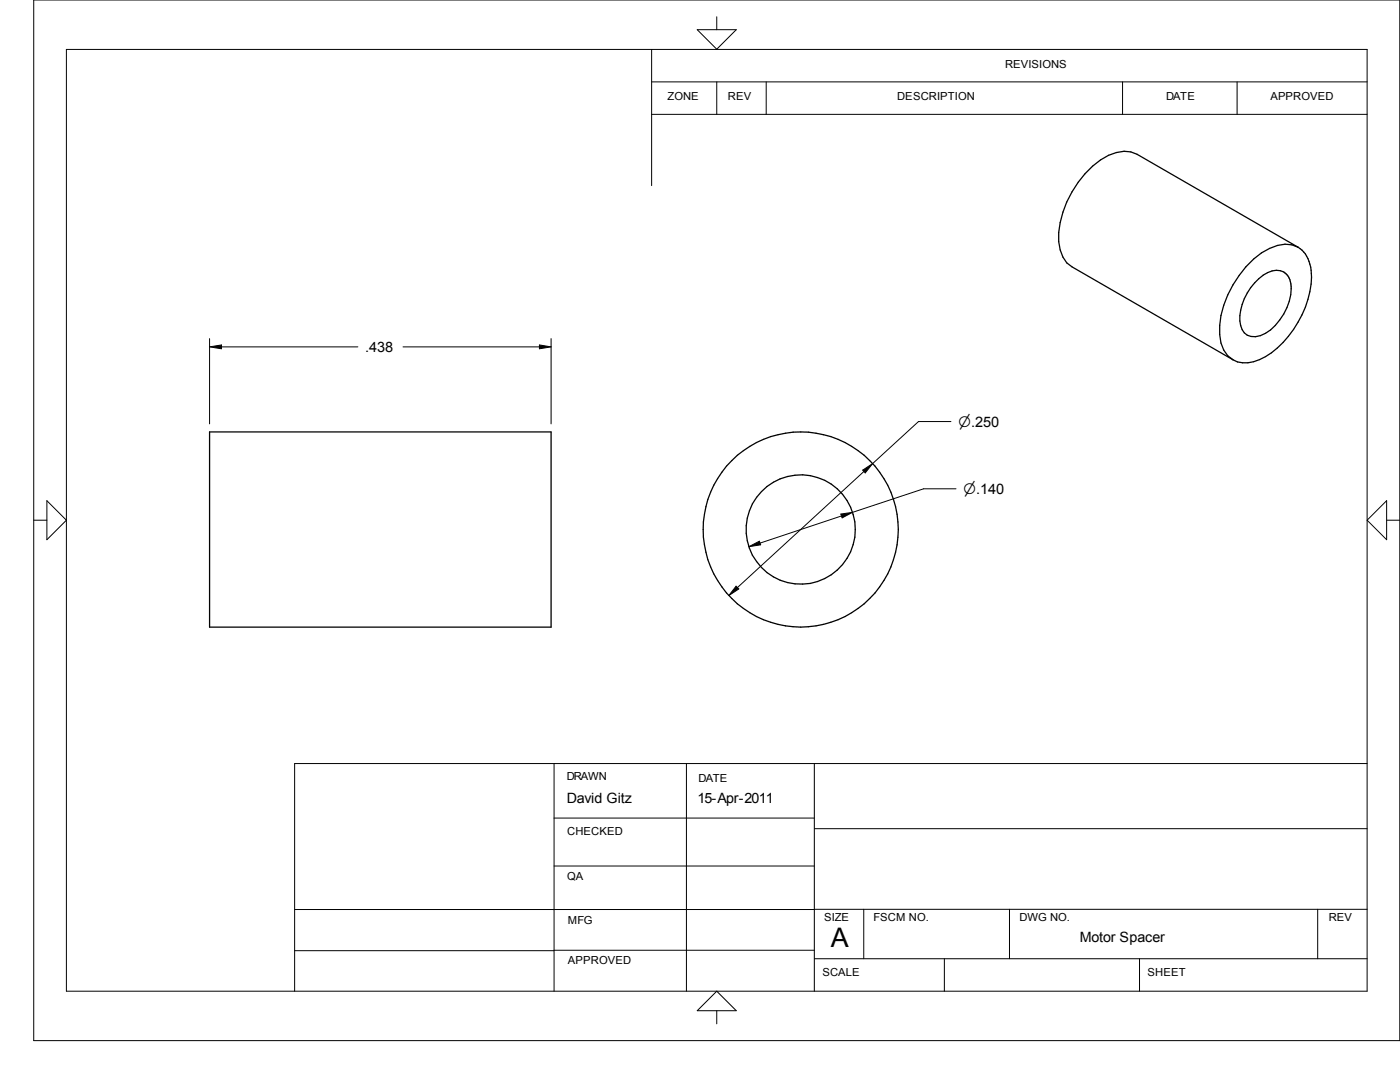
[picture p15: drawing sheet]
<svg xmlns="http://www.w3.org/2000/svg" width="279mm" height="216mm" viewBox="0 0 279 216" stroke-linecap="round" stroke-linejoin="round" font-family="sans-serif">
<defs><g id="words">
<text font-size="5.4" x="165.8" y="189">A</text>
<g font-size="2.9">
<text x="72.9" y="70.1">.438</text>
<text x="191.3" y="85.2">n.250</text>
<text x="192.3" y="98.6">n.140</text>
</g>
<g font-size="2.8">
<text x="113.1" y="160.3">David Gitz</text>
<text x="139.2" y="160.2">15-Apr-2011</text>
<text x="215.5" y="187.9">Motor Spacer</text>
</g>
<g font-size="2.2">
<text x="200.6" y="13.6">REVISIONS</text>
<text x="133.2" y="19.9">ZONE</text>
<text x="145.3" y="19.9">REV</text>
<text x="179.1" y="19.9">DESCRIPTION</text>
<text x="232.7" y="19.9">DATE</text>
<text x="253.5" y="19.9">APPROVED</text>
<text x="113.1" y="155.7">DRAWN</text>
<text x="139.4" y="156">DATE</text>
<text x="113.2" y="166.6">CHECKED</text>
<text x="113.2" y="175.7">QA</text>
<text x="113.3" y="184.4">MFG</text>
<text x="164.5" y="183.8">SIZE</text>
<text x="174.3" y="183.8">FSCM NO.</text>
<text x="203.5" y="183.8">DWG NO.</text>
<text x="265.2" y="183.8">REV</text>
<text x="113.3" y="192.4">APPROVED</text>
<text x="164.1" y="194.8">SCALE</text>
<text x="229" y="194.8">SHEET</text>
</g>
</g></defs>
<g fill="none" stroke="#000" stroke-width=".25">
<path d="M250.4 56.4a5.7 5.7 0 0 1 5.1-2.4 3.3 3.3 0 0 1 2.2 3.6 11.3 11.3 0 0 1-5.1 8.9 3.5 3.5 0 0 1-4.3-.1 5.9 5.9 0 0 1-.4-5.7 11.9 11.9 0 0 1 2.5-4.3zM259 49.3l-32.1-18.5a6.1 6.1 0 0 0-5.7 .2 19.9 19.9 0 0 0-9.9 17.2 6.1 6.1 0 0 0 2.7 5.1l32.1 18.5M259 49.3a6.6 6.6 0 0 1 2.7 6 20.5 20.5 0 0 1-9.1 15.9 6.4 6.4 0 0 1-6.5 .6M259 49.3a6 6 0 0 0-5.6 .3 19.2 19.2 0 0 0-9.2 11.3 14.2 14.2 0 0 0-.5 7.6l.5 1.3 .8 1.2 1.1 .8M41.8 86.2h68.2v38.9h-68.2z"/>
<circle cx="159.8" cy="105.7" r="19.5"/>
<circle cx="159.8" cy="105.7" r="10.9"/>
</g>
<g fill="none" stroke="#000" stroke-width=".2">
<path d="M6.7 0h272.7v207.6h-272.7zM13.3 9.9h259.5v187.9h-259.5zM130 16.3h142.8M130 9.9v27.1M139.1 5.9h7.8l-3.9 3.9zM143 3.3v2.6M143 16.3v6.5M152.9 16.3v6.5M224 16.3v6.5M246.9 16.3v6.5M130 22.8h142.8M41.8 67.6v17"/>
<path d="M41.8 69.2l2.4-.4v.8zM44.2 69.2h27.2M80.4 69.2h27.3M107.7 68.8l2.3 .4-2.3 .4zM110 67.6v17M9.4 99.9l3.9 3.9-3.9 3.9zM172.2 93.8l2-1.3-1.5 1.9zM172.4 94.1l-25.2 23.1M189.8 84.1h-6.5l-9.1 8.4M190.8 97.5h-6.5l-14.2 4.7M276.7 99.9v7.8l-3.9-3.9zM6.7 103.8h2.7"/>
<path d="M146.9 117l.5 .5-1.9 1.3zM149.4 109.1l2.2-1.1 .2 .7zM167.8 102.6l2.3-.4-2 1.1zM167.9 103l-16.2 5.4M276.7 103.8h2.7M110.6 152.4v45.4M137 152.4v45.4M162.5 152.4v45.4M272.8 152.4h-214v45.4M110.6 172.8h51.9M110.6 163.2h51.9M162.5 165.4h110.3"/>
<path d="M58.8 189.7h51.8M110.6 189.6h51.9M162.5 191.3h110.3M172.4 181.4v9.9M188.5 191.3v6.5M201.5 181.4v9.9M227.4 191.3v6.5M263 181.4v9.9M272.8 181.4l-214 .1M139.1 201.7l3.9-3.9 3.9 3.9zM143 201.7v2.6"/>
</g>
<path d="M41.8 68.9h2.4v.7h-2.4zM107.7 68.9h2.3v.7h-2.3zM172.2 92.5h2v1.9h-2zM145.5 117h1.9v1.8h-1.9zM149.5 108h2.3v1.1h-2.3zM167.8 102.3h2.3v1h-2.3z" fill="#000"/>
<use href="#words"/>
</svg>
